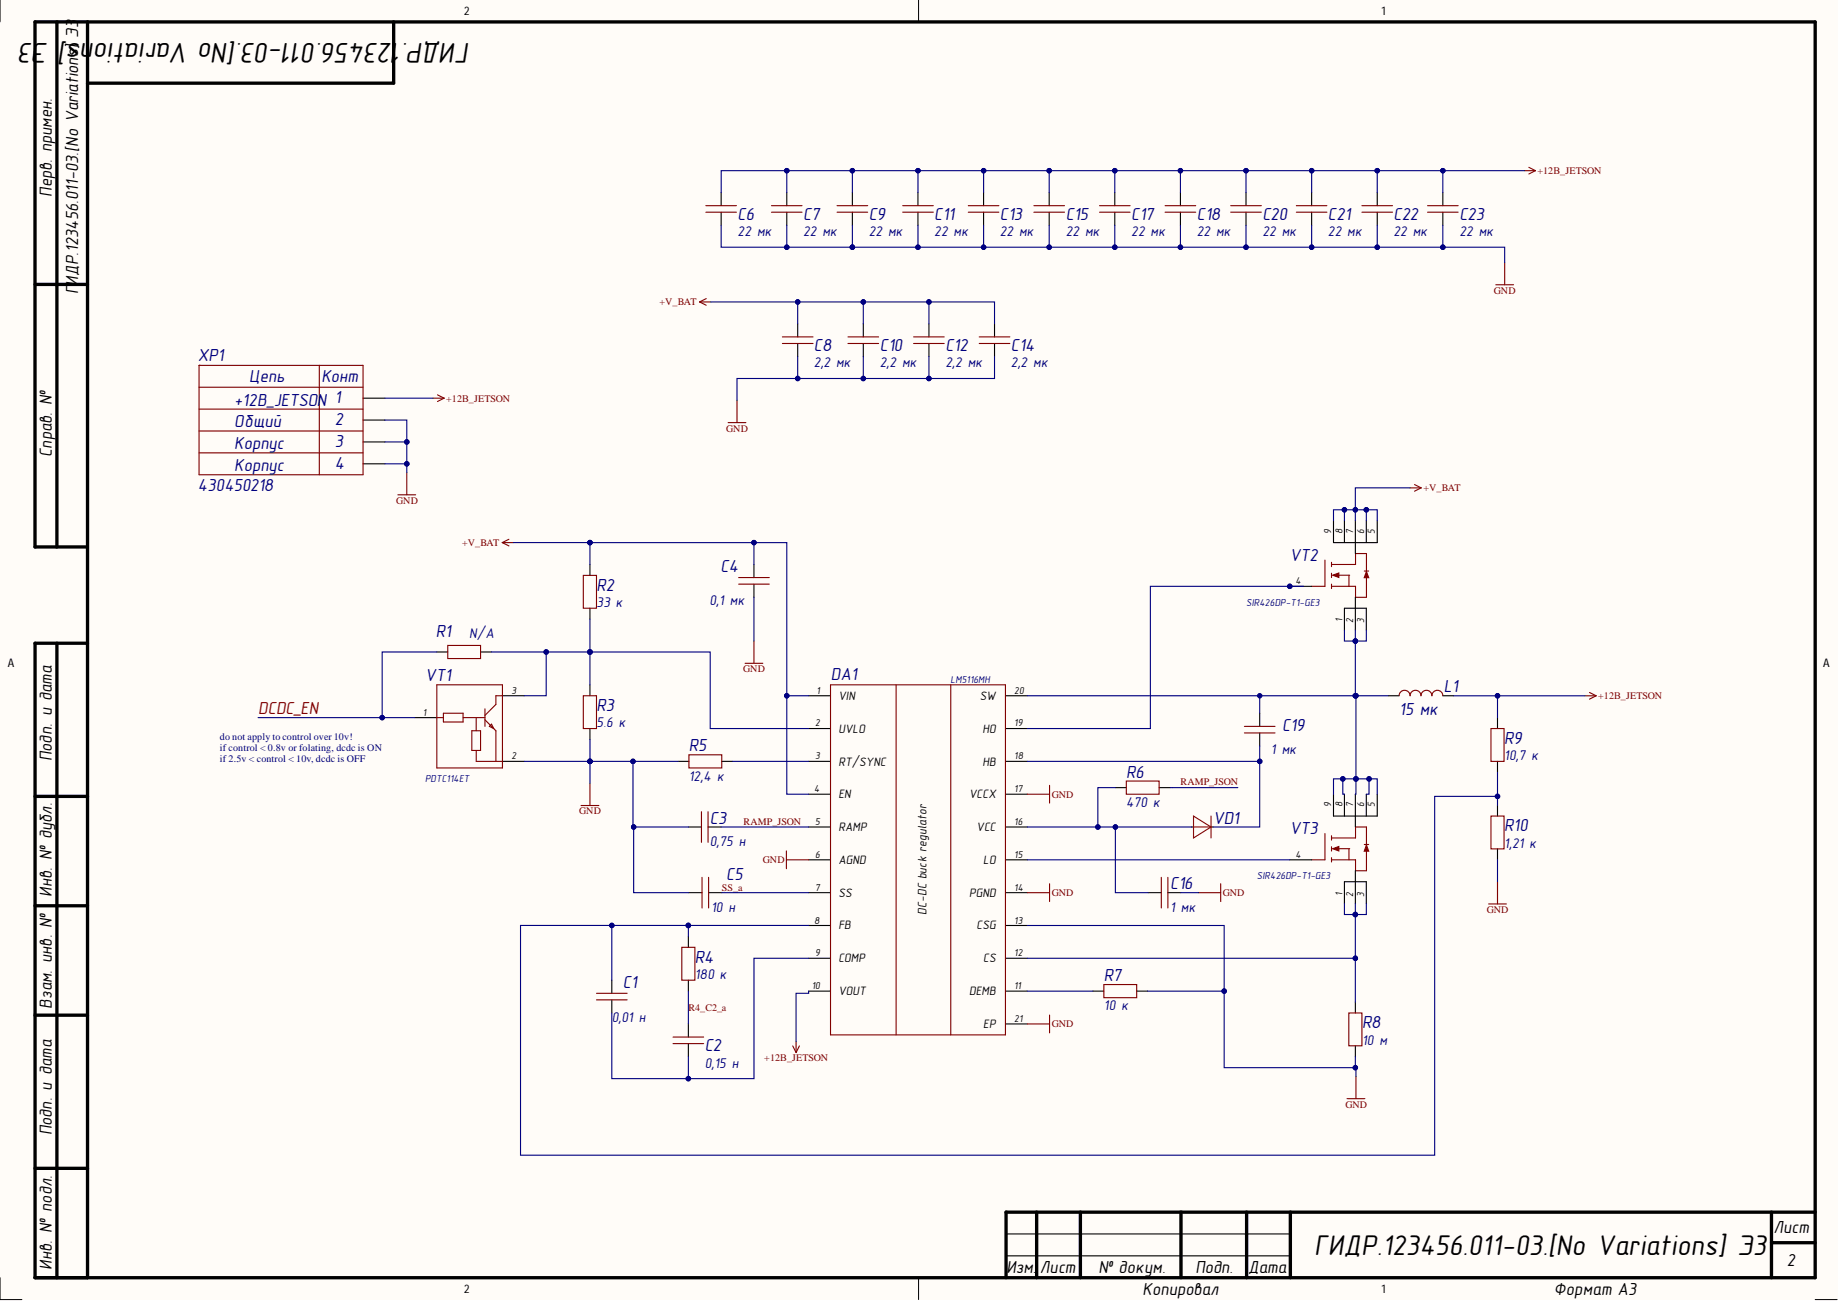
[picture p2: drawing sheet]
<svg xmlns="http://www.w3.org/2000/svg" width="420mm" height="297mm" viewBox="0 0 420 297" stroke-linecap="round" stroke-linejoin="round" font-family="sans-serif">
<defs><g id="words">
<g font-size="6.6">
<text x="7.6" y="9.8" transform="rotate(-180 7.6 9.8)">3</text>
<text x="11.2" y="9.8" transform="rotate(-180 11.2 9.8)">Э</text>
<text x="18.5" y="9.8" transform="rotate(-180 18.5 9.8)">s]</text>
<text x="89.6" y="9.8" transform="rotate(-180 89.6 9.8)">23456.011-03.[No Variation</text>
<text x="107.3" y="9.8" transform="rotate(-180 107.3 9.8)">ГИДР.1</text>
<text x="299.9" y="286.3">ГИДР.123456.011-03.[No Variations] Э3</text>
</g>
<g font-size="4">
<text x="11.8" y="45" transform="rotate(-90 11.8 45)">Перв. примен.</text>
<text x="17.8" y="67" transform="rotate(-90 17.8 67)">ГИДР.123456.011-03.[No Variations] Э3</text>
<text x="11.8" y="104.2" transform="rotate(-90 11.8 104.2)">Справ. №</text>
<text x="11.8" y="173.7" transform="rotate(-90 11.8 173.7)">Подп. и дата</text>
<text x="11.8" y="204.6" transform="rotate(-90 11.8 204.6)">Инв. № дубл.</text>
<text x="11.8" y="230.1" transform="rotate(-90 11.8 230.1)">Взам. инв. №</text>
<text x="11.8" y="259" transform="rotate(-90 11.8 259)">Подп. и дата</text>
<text x="404.6" y="281.4">Лист</text>
<text x="11.8" y="289.7" transform="rotate(-90 11.8 289.7)">Инв. № подл.</text>
<text x="229.6" y="290.3">Изм.</text>
<text x="237.2" y="290.3">Лист</text>
<text x="250.6" y="290.3">№ докум.</text>
<text x="272.7" y="290.3">Подп.</text>
<text x="284.8" y="290.3">Дата</text>
<text x="407.7" y="288.9">2</text>
<text x="260.6" y="295.4">Копировал</text>
<text x="354.5" y="295.4">Формат А3</text>
</g>
<g font-size="4" fill="#000080">
<text x="168.3" y="50.2">C6</text>
<text x="183.3" y="50.2">C7</text>
<text x="198.2" y="50.2">C9</text>
<text x="213.2" y="50.2">C11</text>
<text x="228.1" y="50.2">C13</text>
<text x="243.2" y="50.2">C15</text>
<text x="258.1" y="50.2">C17</text>
<text x="273.1" y="50.2">C18</text>
<text x="288" y="50.2">C20</text>
<text x="303" y="50.2">C21</text>
<text x="317.9" y="50.2">C22</text>
<text x="333" y="50.2">C23</text>
<text x="45.1" y="82.3">XP1</text>
<text x="185.7" y="80.1">C8</text>
<text x="200.7" y="80.1">C10</text>
<text x="215.7" y="80.1">C12</text>
<text x="230.7" y="80.1">C14</text>
<text x="56.9" y="87">Цепь</text>
<text x="73.3" y="87">Конт</text>
<text x="53.4" y="92.5">+12В_JETSON 1</text>
<text x="53.4" y="97.5">Общий</text>
<text x="76.4" y="97">2</text>
<text x="53.4" y="102.5">Корпус</text>
<text x="53.4" y="107.5">Корпус</text>
<text x="76.4" y="102">3</text>
<text x="76.4" y="107">4</text>
<text x="45.1" y="112.1">430450218</text>
<text x="164.4" y="130.4">C4</text>
<text x="294.3" y="128">VT2</text>
<text x="136.1" y="134.8">R2</text>
<text x="99.4" y="145.4">R1</text>
<text x="97" y="155.3">VT1</text>
<text x="189.6" y="155.2">DA1</text>
<text x="329.4" y="158">L1</text>
<text x="136.1" y="162.3">R3</text>
<text x="292.5" y="166.8">C19</text>
<text x="319.2" y="163">15 мк</text>
<text x="157.1" y="171.4">R5</text>
<text x="343.2" y="169.7">R9</text>
<text x="256.9" y="177.4">R6</text>
<text x="162" y="187.9">C3</text>
<text x="276.8" y="187.9">VD1</text>
<text x="294.3" y="190.3">VT3</text>
<text x="343.2" y="189.7">R10</text>
<text x="165.7" y="200.8">C5</text>
<text x="267" y="202.8">C16</text>
<text x="158.5" y="219.7">R4</text>
<text x="142.1" y="225.3">C1</text>
<text x="251.9" y="223.8">R7</text>
<text x="160.8" y="239.9">C2</text>
<text x="310.8" y="234.6">R8</text>
</g>
<text font-size="4" fill="#800000" x="58.9" y="162.9">DCDC_EN</text>
<g font-size="3.3" fill="#000080">
<text x="168.3" y="53.8">22 мк</text>
<text x="183.3" y="53.8">22 мк</text>
<text x="198.2" y="53.8">22 мк</text>
<text x="213.2" y="53.8">22 мк</text>
<text x="228.1" y="53.8">22 мк</text>
<text x="243.2" y="53.8">22 мк</text>
<text x="258.1" y="53.8">22 мк</text>
<text x="273.1" y="53.8">22 мк</text>
<text x="288" y="53.8">22 мк</text>
<text x="303" y="53.8">22 мк</text>
<text x="317.9" y="53.8">22 мк</text>
<text x="333" y="53.8">22 мк</text>
<text x="185.7" y="83.8">2,2 мк</text>
<text x="200.7" y="83.8">2,2 мк</text>
<text x="215.7" y="83.8">2,2 мк</text>
<text x="230.7" y="83.8">2,2 мк</text>
<text x="136.1" y="138.4">33 к</text>
<text x="161.9" y="138.1">0,1 мк</text>
<text x="107" y="145.5">N/A</text>
<text x="136.1" y="165.9">5.6 к</text>
<text x="290" y="172.1">1 мк</text>
<text x="343.2" y="173.4">10,7 к</text>
<text x="157.1" y="178.1">12,4 к</text>
<text x="256.9" y="184.1">470 к</text>
<text x="162" y="193.1">0,75 н</text>
<text x="343.2" y="193.4">1,21 к</text>
<text x="162.2" y="208.1">10 н</text>
<text x="267" y="208.1">1 мк</text>
<text x="158.5" y="223.3">180 к</text>
<text x="139.6" y="233.1">0,01 н</text>
<text x="251.9" y="230.5">10 к</text>
<text x="310.8" y="238.3">10 м</text>
<text x="160.8" y="243.6">0,15 н</text>
</g>
<g font-size="2.8">
<text x="191.3" y="159.6">VIN</text>
<text x="223.6" y="159.6">SW</text>
<text x="191.3" y="167.2">UVLO</text>
<text x="224.1" y="167.2">HO</text>
<text x="191.3" y="174.7">RT/SYNC</text>
<text x="224.1" y="174.7">HB</text>
<text x="191.3" y="182.1">EN</text>
<text x="221.1" y="182.1">VCCX</text>
<text x="191.3" y="189.7">RAMP</text>
<text x="222.8" y="189.7">VCC</text>
<text x="191.3" y="197.1">AGND</text>
<text x="224.3" y="197.1">LO</text>
<text x="191.3" y="204.6">SS</text>
<text x="211.4" y="208.7" transform="rotate(-90 211.4 208.7)">DC-DC buck regulator</text>
<text x="221.1" y="204.6">PGND</text>
<text x="191.3" y="212.1">FB</text>
<text x="222.8" y="212.1">CSG</text>
<text x="191.3" y="219.6">COMP</text>
<text x="224.3" y="219.6">CS</text>
<text x="191.3" y="227.1">VOUT</text>
<text x="221.1" y="227.1">DEMB</text>
<text x="224.3" y="234.5">EP</text>
</g>
<g font-size="2.7">
<text x="105.9" y="3.5">2</text>
<text x="315.1" y="3.5">1</text>
<text x="1.8" y="152.2">A</text>
<text x="415.9" y="152.2">A</text>
<text x="105.9" y="295">2</text>
<text x="315.1" y="295">1</text>
</g>
<g font-size="2.3" fill="#800000">
<text x="350.8" y="39.7">+12В_JETSON</text>
<text x="150.5" y="69.6">+V_BAT</text>
<text x="340.8" y="67">GND</text>
<text x="101.8" y="91.6">+12В_JETSON</text>
<text x="165.7" y="98.5">GND</text>
<text x="324.8" y="112.1">+V_BAT</text>
<text x="90.4" y="114.9">GND</text>
<text x="105.4" y="124.6">+V_BAT</text>
<text x="169.6" y="153.4">GND</text>
<text x="364.7" y="159.5">+12В_JETSON</text>
<text x="269.4" y="179.2">RAMP_JSON</text>
<text x="132.1" y="185.8">GND</text>
<text x="239.9" y="182">GND</text>
<text x="169.7" y="188.2">RAMP_JSON</text>
<text x="174" y="196.9">GND</text>
<text x="164.7" y="203.2">SS_a</text>
<text x="239.9" y="204.4">GND</text>
<text x="279" y="204.4">GND</text>
<text x="339.2" y="208.2">GND</text>
<text x="157.1" y="230.6">R4_C2_a</text>
<text x="239.9" y="234.4">GND</text>
<text x="174.4" y="242.1">+12В_JETSON</text>
<text x="306.9" y="252.7">GND</text>
</g>
<g font-size="2.3">
<text x="303.7" y="121.8" transform="rotate(-90 303.7 121.8)">9</text>
<text x="306.3" y="121.8" transform="rotate(-90 306.3 121.8)">8</text>
<text x="308.7" y="121.8" transform="rotate(-90 308.7 121.8)">7</text>
<text x="311.3" y="121.8" transform="rotate(-90 311.3 121.8)">6</text>
<text x="313.7" y="121.8" transform="rotate(-90 313.7 121.8)">5</text>
<text x="295.5" y="133.3">4</text>
<text x="306.3" y="142" transform="rotate(-90 306.3 142)">1</text>
<text x="308.7" y="142.2" transform="rotate(-90 308.7 142.2)">2</text>
<text x="311.3" y="142.2" transform="rotate(-90 311.3 142.2)">3</text>
<text x="116.7" y="158.3">3</text>
<text x="186.3" y="158.3">1</text>
<text x="231.4" y="158.3">20</text>
<text x="96.5" y="163.3">1</text>
<text x="186" y="165.7">2</text>
<text x="231.4" y="165.7">19</text>
<text x="116.7" y="173.3">2</text>
<text x="186" y="173.3">3</text>
<text x="231.4" y="173.3">18</text>
<text x="185.8" y="180.7">4</text>
<text x="231.4" y="180.7">17</text>
<text x="303.7" y="184.2" transform="rotate(-90 303.7 184.2)">9</text>
<text x="306.3" y="184.2" transform="rotate(-90 306.3 184.2)">8</text>
<text x="308.7" y="184.2" transform="rotate(-90 308.7 184.2)">7</text>
<text x="311.3" y="184.2" transform="rotate(-90 311.3 184.2)">6</text>
<text x="313.7" y="184.2" transform="rotate(-90 313.7 184.2)">5</text>
<text x="186" y="188.2">5</text>
<text x="231.4" y="188.2">16</text>
<text x="186" y="195.7">6</text>
<text x="231.4" y="195.7">15</text>
<text x="295.5" y="195.7">4</text>
<text x="186" y="203.2">7</text>
<text x="231.4" y="203.2">14</text>
<text x="306.3" y="204.4" transform="rotate(-90 306.3 204.4)">1</text>
<text x="308.7" y="204.7" transform="rotate(-90 308.7 204.7)">2</text>
<text x="311.3" y="204.7" transform="rotate(-90 311.3 204.7)">3</text>
<text x="185.8" y="210.7">8</text>
<text x="231.4" y="210.7">13</text>
<text x="186" y="218.1">9</text>
<text x="231.4" y="218.1">12</text>
<text x="185.2" y="225.7">10</text>
<text x="231.4" y="225.7">11</text>
<text x="231.4" y="233.1">21</text>
</g>
<g font-size="2.3" fill="#000080">
<text x="284.3" y="138.3">SIR426DP-T1-GE3</text>
<text x="216.9" y="155.8">LM5116MH</text>
<text x="50.2" y="173.8">if 2.5v &lt; control &lt; 10v, dcdc is OFF</text>
<text x="50.2" y="171.3">if control &lt; 0.8v or folating, dcdc is ON</text>
<text x="50.2" y="168.9">do not apply to control over 10v!</text>
<text x="97" y="178.5">PDTC114ET</text>
<text x="286.8" y="200.6">SIR426DP-T1-GE3</text>
</g>
</g></defs>
<g fill="#fffcf8">
<path d="M0 0h419.1v296.5h-419.1z" fill-rule="evenodd"/>
<path d="M5 5h409.1v286.5h-409.1z" fill-rule="evenodd"/>
</g>
<path d="M0 0v5M209.6 0v5M0 291.5v5h5M209.6 291.5v5M414.1 296.5h5" fill="none" stroke="#000" stroke-width=".23"/>
<g fill="none" stroke="#000" stroke-width=".76">
<path d="M13 5v119.8M20 5h394.1v286.5h-406.1v-144.7l12-.1M89.8 5v14h-69.8M8 64.9h12M20 124.8h-12v-119.8h12v286.5M13 146.8v144.7M8 181.7h12M8 206.6h12M8 231.6h12M8 266.5h12M236.5 276.5v15M246.5 276.5v15"/>
<path d="M269.4 276.5v15M284.4 276.5v15M294.4 276.5v15M404.2 276.5v15M414.1 276.5h-184.6v15M404.2 283.5h9.9"/>
</g>
<g fill="none" stroke="#000" stroke-width=".25">
<path d="M164.5 43.9v3M164.5 48.4v3M179.5 43.9v3M179.5 48.4v3M194.5 43.9v3M194.5 48.4v3M209.4 43.9v3M209.4 48.4v3M224.4 43.9v3M224.4 48.4v3M239.4 43.9v3M239.4 48.4v3"/>
<path d="M254.3 43.9v3M254.3 48.4v3M269.3 43.9v3M269.3 48.4v3M284.3 43.9v3M284.3 48.4v3M299.3 43.9v3M299.3 48.4v3M314.2 43.9v3M314.2 48.4v3M329.2 43.9v3M329.2 48.4v3"/>
<path d="M182 73.9v3M182 78.4v3M197 73.9v3M197 78.4v3M211.9 73.9v3M211.9 78.4v3M226.9 73.9v3M226.9 78.4v3M134.6 128.8v2.5M134.6 138.8v2.5M172 128.8v3M172 133.3v3"/>
<path d="M99.7 148.7h2.5M109.6 148.7h2.5M134.6 156.2v2.5M184.5 158.7h5M229.4 158.7h5M134.6 166.2v2.5M154.7 173.7h2.5M164.7 173.7h2.5M184.5 173.7h5M184.5 166.2h5M229.4 173.7h5M229.4 166.2h5"/>
<path d="M254.5 179.7h2.5M264.5 179.7h2.5M287.4 162.7v3M287.4 167.2v3M341.7 163.7v2.5M341.7 173.7v2.5M157.1 188.7h2.9M161.5 188.7h3M184.5 188.7h5M184.5 181.2h5M184.5 196.2h5M229.4 188.7h5"/>
<path d="M229.4 181.2h5M229.4 196.2h5M341.7 183.7v2.5M341.7 193.7v2.5M157.1 213.6v2.5M157.2 203.7h3M161.7 203.7h3M184.5 203.7h5M184.5 211.1h5M184.5 218.6h5M229.4 203.7h5M229.4 211.1h5"/>
<path d="M229.4 218.6h5M262 203.7h3M266.5 203.7h2.9M139.6 223.6v3M139.6 228.1v3M157.1 223.6v2.5M157.1 233.6v3M157.1 238.1v3M184.5 226.1h5M229.4 226.1h5M229.4 233.6h5M249.4 226.1h2.5"/>
<path d="M259.3 226.1h2.5M309.2 228.6v2.5M309.2 238.6v2.5M229.5 286.5h64.9M229.5 281.5h64.9"/>
</g>
<g fill="none" stroke="#800000" stroke-width=".25">
<path d="M161 46.9h7M161 48.4h7M176 46.9h7M176 48.4h7M191 46.9h7M191 48.4h7M206 46.9h6.9M206 48.4h6.9M220.9 46.9h7M220.9 48.4h7M235.9 46.9h7M235.9 48.4h7"/>
<path d="M250.9 46.9h6.9M250.9 48.4h6.9M265.8 46.9h7M265.8 48.4h7M280.8 46.9h7M280.8 48.4h7M295.8 46.9h6.9M295.8 48.4h6.9M310.7 46.9h7M310.7 48.4h7M325.7 46.9h7M325.7 48.4h7"/>
<path d="M178.5 76.9h7M178.5 78.4h7M193.5 76.9h7M193.5 78.4h7M208.4 76.9h7M208.4 78.4h7M223.4 76.9h7M223.4 78.4h7M133.1 131.3h3v7.5h-3zM168.5 131.8h7M168.5 133.3h7M102.2 147.2h7.4v3h-7.4z"/>
<path d="M133.1 158.7h3v7.5h-3zM189.5 156.2h39.9v79.9h-39.9zM204.5 156.2v79.9M216.9 156.2v79.9M157.2 172.2h7.5v3h-7.5zM257 178.2h7.5v3h-7.5zM283.9 165.7h7M283.9 167.2h7M340.2 166.2h3v7.5h-3zM160 185.2v7M161.5 185.2v7M303.8 191.2h5.5"/>
<path d="M303.8 196.2h5.5M303.8 195.7v1M304.4 193.6h3.5M340.2 186.2h3v7.5h-3zM155.6 216.1h2.9v7.5h-2.9zM160.2 200.2v6.9M161.7 200.2v6.9M265 200.2v6.9M266.5 200.2v6.9M136.1 226.6h7M136.1 228.1h7M153.6 236.6h6.9"/>
<path d="M153.6 238.1h6.9M251.9 224.6h7.4v3h-7.4zM307.7 231.1h3v7.5h-3z"/>
</g>
<path d="M304.1 193.6l1.4-.5v1z" fill="#800000"/>
<path d="M302.3 190.2v6h-3M303.8 190.7v1M303.8 193.2v1M304.1 193.6l1.4-.5v1zM307.8 193.7v2.5M311.8 188.7h-2.5v2.5M311.8 193.2v5.5h-2.5v-2.5" fill="none" stroke="#800000" stroke-width=".25"/>
<path d="M311.8 192.8l.5 1.4h-1z" fill="#800000"/>
<g fill="none" stroke="#800000" stroke-width=".25">
<path d="M303.8 128.8h5.5M303.8 133.8h5.5M303.8 133.3v1M304.4 131.2h3.5M99.7 156.2h14.9v19h-14.9zM114.6 158.7h-1.5v2l-2.5 2.5M319.2 158.7a1.25 1.25 0 0 1 1.3-1.2 1.25 1.25 0 0 1 1.2 1.2 1.25 1.25 0 0 1 1.3-1.2 1.25 1.25 0 0 1 1.2 1.2 1.25 1.25 0 0 1 1.3-1.2 1.25 1.25 0 0 1 1.2 1.2 1.25 1.25 0 0 1 1.2-1.2 1.25 1.25 0 0 1 1.3 1.2M99.7 163.7h1.5M101.2 162.7h4.5v2h-4.5zM105.7 163.7h4.9M107.6 166.7h2v4.5h-2zM108.6 163.7v3"/>
<path d="M108.7 171.2v2.5h5.9M110.6 161.7v4M110.6 164.2l2.5 2.5M112.1 165.2l.5 1-1-.5zM113.1 166.7v7M311.3 192.7h1M311.8 192.8l.5 1.4h-1zM311.8 188.7v5"/>
</g>
<path d="M114.6 158.7h5M316.7 158.7h2.5M329.2 158.7h2.5M94.7 163.7h5M114.6 173.7h5M294.3 196.2h5M304.2 181.2v5h10v-5M306.7 181.2v5M309.2 181.2v7.5M309.2 198.7v7.4M311.7 181.2v5M306.7 206.1v-4.9h5v4.9" fill="none" stroke="#000" stroke-width=".25"/>
<path d="M304.1 131.2l1.4-.5v1z" fill="#800000"/>
<path d="M302.3 127.8v6h-3M303.8 128.3v1M303.8 130.8v1M304.1 131.2l1.4-.5v1zM307.8 131.3v2.5M311.8 126.3h-2.5v2.5M311.8 130.8v5.5h-2.5v-2.5" fill="none" stroke="#800000" stroke-width=".25"/>
<path d="M311.8 130.4l.5 1.4h-1z" fill="#800000"/>
<g fill="none" stroke="#800000" stroke-width=".25">
<path d="M347.8 38.9h2.5M348.8 38.2l1.5 .7M350.3 38.9l-1.5 .8M343.3 59.9v5.1M159.6 68.9l1.5 .7M159.6 68.9h2.5M161.1 68.1l-1.5 .8M341.3 65h4M45.4 83.4h.1M45.4 98.3h37.4M45.4 93.3h37.4M45.4 88.3h37.4"/>
<path d="M45.4 83.4h37.4v24.9h-37.4zM72.9 83.4v24.9M98.8 90.8h2.5M99.8 90.1l1.5 .7M101.3 90.8l-1.5 .8M166.1 96.4h4.1M168.2 91.3v5.1M45.4 103.3h37.4M90.8 112.9h4M92.8 107.8v5.1M321.7 111.3h2.5M322.7 110.5l1.5 .8"/>
<path d="M324.2 111.3l-1.5 .8M114.6 123.8l1.5 .7M114.6 123.8h2.5M116.1 123l-1.5 .8M311.3 130.3h1M311.8 130.4l.5 1.4h-1zM311.8 126.3v5M170 151.3h4M172 146.2v5.1M361.6 158.7h2.6M362.6 158l1.6 .7M364.2 158.7l-1.6 .8"/>
<path d="M134.6 178.7v5.1M239.5 179.2v4M132.6 183.8h4M179.4 194.1v4.1M179.4 196.2h5.1M234.4 181.2h5.1M234.4 203.7h5.1M239.5 201.6v4.1M273.4 203.7h5.1M278.5 201.6v4.1M339.6 206.2h4.1M341.7 201.2v5"/>
<path d="M180.9 238.6l.7 1.5M181.6 237.6v2.5M182.4 238.6l-.8 1.5M234.4 233.6h5.1M239.5 231.6v4M307.3 250.6h4.1M309.4 245.6v5"/>
</g>
<g fill="none" stroke="#000" stroke-width=".25">
<path d="M82.8 90.8h5M82.8 95.8h5M82.8 100.8h5M82.8 105.8h5M304.2 118.8v5h10v-5M306.7 118.8v5M309.2 118.8v7.5M311.7 118.8v5M294.3 133.8h5M309.2 136.3v7.4M306.7 143.7v-4.9h5v4.9M271.8 188.7h.5"/>
<path d="M276.3 188.7h.5"/>
</g>
<path d="M272.3 186.2l4 2.5-4 2.5zM272.3 188.7h4M276.3 186.2v5" fill="none" stroke="#980000" stroke-width=".25"/>
<path d="M172 136.3v9.9M144.6 188.7h12.5M341.7 196.2v5M164.7 203.7h19.8" fill="none" stroke="#000080" stroke-width=".25"/>
<circle cx="144.6" cy="188.7" r=".51" fill="#000080"/>
<circle cx="144.6" cy="188.7" r=".51" fill="none" stroke="#000080" stroke-width=".23"/>
<path d="M329.2 51.4v5M157.1 226.1v7.5" fill="none" stroke="#000080" stroke-width=".25"/>
<circle cx="329.2" cy="56.4" r=".51" fill="#000080"/>
<circle cx="329.2" cy="56.4" r=".51" fill="none" stroke="#000080" stroke-width=".23"/>
<path d="M254.5 179.7h-4v9" fill="none" stroke="#000080" stroke-width=".25"/>
<circle cx="250.5" cy="188.7" r=".51" fill="#000080"/>
<circle cx="250.5" cy="188.7" r=".51" fill="none" stroke="#000080" stroke-width=".23"/>
<path d="M267.4 179.7h15M254.5 188.7v15h7.5" fill="none" stroke="#000080" stroke-width=".25"/>
<circle cx="254.5" cy="188.7" r=".51" fill="#000080"/>
<circle cx="254.5" cy="188.7" r=".51" fill="none" stroke="#000080" stroke-width=".23"/>
<path d="M172 123.8v5M269.4 203.7h4" fill="none" stroke="#000080" stroke-width=".25"/>
<circle cx="172" cy="123.8" r=".51" fill="#000080"/>
<circle cx="172" cy="123.8" r=".51" fill="none" stroke="#000080" stroke-width=".23"/>
<path d="M179.5 51.4v5" fill="none" stroke="#000080" stroke-width=".25"/>
<circle cx="179.5" cy="56.4" r=".51" fill="#000080"/>
<circle cx="179.5" cy="56.4" r=".51" fill="none" stroke="#000080" stroke-width=".23"/>
<path d="M194.5 51.4v5" fill="none" stroke="#000080" stroke-width=".25"/>
<circle cx="194.5" cy="56.4" r=".51" fill="#000080"/>
<circle cx="194.5" cy="56.4" r=".51" fill="none" stroke="#000080" stroke-width=".23"/>
<path d="M209.4 51.4v5" fill="none" stroke="#000080" stroke-width=".25"/>
<circle cx="209.4" cy="56.4" r=".51" fill="#000080"/>
<circle cx="209.4" cy="56.4" r=".51" fill="none" stroke="#000080" stroke-width=".23"/>
<path d="M224.4 51.4v5" fill="none" stroke="#000080" stroke-width=".25"/>
<circle cx="224.4" cy="56.4" r=".51" fill="#000080"/>
<circle cx="224.4" cy="56.4" r=".51" fill="none" stroke="#000080" stroke-width=".23"/>
<path d="M239.4 51.4v5" fill="none" stroke="#000080" stroke-width=".25"/>
<circle cx="239.4" cy="56.4" r=".51" fill="#000080"/>
<circle cx="239.4" cy="56.4" r=".51" fill="none" stroke="#000080" stroke-width=".23"/>
<path d="M254.3 51.4v5" fill="none" stroke="#000080" stroke-width=".25"/>
<circle cx="254.3" cy="56.4" r=".51" fill="#000080"/>
<circle cx="254.3" cy="56.4" r=".51" fill="none" stroke="#000080" stroke-width=".23"/>
<path d="M269.3 51.4v5" fill="none" stroke="#000080" stroke-width=".25"/>
<circle cx="269.3" cy="56.4" r=".51" fill="#000080"/>
<circle cx="269.3" cy="56.4" r=".51" fill="none" stroke="#000080" stroke-width=".23"/>
<path d="M284.3 51.4v5" fill="none" stroke="#000080" stroke-width=".25"/>
<circle cx="284.3" cy="56.4" r=".51" fill="#000080"/>
<circle cx="284.3" cy="56.4" r=".51" fill="none" stroke="#000080" stroke-width=".23"/>
<path d="M299.3 51.4v5" fill="none" stroke="#000080" stroke-width=".25"/>
<circle cx="299.3" cy="56.4" r=".51" fill="#000080"/>
<circle cx="299.3" cy="56.4" r=".51" fill="none" stroke="#000080" stroke-width=".23"/>
<path d="M314.2 51.4v5" fill="none" stroke="#000080" stroke-width=".25"/>
<circle cx="314.2" cy="56.4" r=".51" fill="#000080"/>
<circle cx="314.2" cy="56.4" r=".51" fill="none" stroke="#000080" stroke-width=".23"/>
<path d="M179.5 38.9v5" fill="none" stroke="#000080" stroke-width=".25"/>
<circle cx="179.5" cy="38.9" r=".51" fill="#000080"/>
<circle cx="179.5" cy="38.9" r=".51" fill="none" stroke="#000080" stroke-width=".23"/>
<path d="M194.5 38.9v5" fill="none" stroke="#000080" stroke-width=".25"/>
<circle cx="194.5" cy="38.9" r=".51" fill="#000080"/>
<circle cx="194.5" cy="38.9" r=".51" fill="none" stroke="#000080" stroke-width=".23"/>
<path d="M209.4 38.9v5" fill="none" stroke="#000080" stroke-width=".25"/>
<circle cx="209.4" cy="38.9" r=".51" fill="#000080"/>
<circle cx="209.4" cy="38.9" r=".51" fill="none" stroke="#000080" stroke-width=".23"/>
<path d="M224.4 38.9v5" fill="none" stroke="#000080" stroke-width=".25"/>
<circle cx="224.4" cy="38.9" r=".51" fill="#000080"/>
<circle cx="224.4" cy="38.9" r=".51" fill="none" stroke="#000080" stroke-width=".23"/>
<path d="M239.4 38.9v5" fill="none" stroke="#000080" stroke-width=".25"/>
<circle cx="239.4" cy="38.9" r=".51" fill="#000080"/>
<circle cx="239.4" cy="38.9" r=".51" fill="none" stroke="#000080" stroke-width=".23"/>
<path d="M254.3 38.9v5" fill="none" stroke="#000080" stroke-width=".25"/>
<circle cx="254.3" cy="38.9" r=".51" fill="#000080"/>
<circle cx="254.3" cy="38.9" r=".51" fill="none" stroke="#000080" stroke-width=".23"/>
<path d="M269.3 38.9v5" fill="none" stroke="#000080" stroke-width=".25"/>
<circle cx="269.3" cy="38.9" r=".51" fill="#000080"/>
<circle cx="269.3" cy="38.9" r=".51" fill="none" stroke="#000080" stroke-width=".23"/>
<path d="M284.3 38.9v5" fill="none" stroke="#000080" stroke-width=".25"/>
<circle cx="284.3" cy="38.9" r=".51" fill="#000080"/>
<circle cx="284.3" cy="38.9" r=".51" fill="none" stroke="#000080" stroke-width=".23"/>
<path d="M299.3 38.9v5" fill="none" stroke="#000080" stroke-width=".25"/>
<circle cx="299.3" cy="38.9" r=".51" fill="#000080"/>
<circle cx="299.3" cy="38.9" r=".51" fill="none" stroke="#000080" stroke-width=".23"/>
<path d="M314.2 38.9v5" fill="none" stroke="#000080" stroke-width=".25"/>
<circle cx="314.2" cy="38.9" r=".51" fill="#000080"/>
<circle cx="314.2" cy="38.9" r=".51" fill="none" stroke="#000080" stroke-width=".23"/>
<path d="M329.2 38.9v5" fill="none" stroke="#000080" stroke-width=".25"/>
<circle cx="329.2" cy="38.9" r=".51" fill="#000080"/>
<circle cx="329.2" cy="38.9" r=".51" fill="none" stroke="#000080" stroke-width=".23"/>
<path d="M211.9 81.4v5" fill="none" stroke="#000080" stroke-width=".25"/>
<circle cx="211.9" cy="86.4" r=".51" fill="#000080"/>
<circle cx="211.9" cy="86.4" r=".51" fill="none" stroke="#000080" stroke-width=".23"/>
<path d="M211.9 68.9v5" fill="none" stroke="#000080" stroke-width=".25"/>
<circle cx="211.9" cy="68.9" r=".51" fill="#000080"/>
<circle cx="211.9" cy="68.9" r=".51" fill="none" stroke="#000080" stroke-width=".23"/>
<path d="M197 81.4v5" fill="none" stroke="#000080" stroke-width=".25"/>
<circle cx="197" cy="86.4" r=".51" fill="#000080"/>
<circle cx="197" cy="86.4" r=".51" fill="none" stroke="#000080" stroke-width=".23"/>
<path d="M197 68.9v5" fill="none" stroke="#000080" stroke-width=".25"/>
<circle cx="197" cy="68.9" r=".51" fill="#000080"/>
<circle cx="197" cy="68.9" r=".51" fill="none" stroke="#000080" stroke-width=".23"/>
<path d="M182 68.9v5" fill="none" stroke="#000080" stroke-width=".25"/>
<circle cx="182" cy="68.9" r=".51" fill="#000080"/>
<circle cx="182" cy="68.9" r=".51" fill="none" stroke="#000080" stroke-width=".23"/>
<path d="M134.6 148.7v7.5" fill="none" stroke="#000080" stroke-width=".25"/>
<circle cx="134.6" cy="148.7" r=".51" fill="#000080"/>
<circle cx="134.6" cy="148.7" r=".51" fill="none" stroke="#000080" stroke-width=".23"/>
<path d="M134.6 123.8v5" fill="none" stroke="#000080" stroke-width=".25"/>
<circle cx="134.6" cy="123.8" r=".51" fill="#000080"/>
<circle cx="134.6" cy="123.8" r=".51" fill="none" stroke="#000080" stroke-width=".23"/>
<path d="M134.6 141.3v7.4" fill="none" stroke="#000080" stroke-width=".25"/>
<circle cx="134.6" cy="148.7" r=".51" fill="#000080"/>
<circle cx="134.6" cy="148.7" r=".51" fill="none" stroke="#000080" stroke-width=".23"/>
<path d="M179.5 158.7h5" fill="none" stroke="#000080" stroke-width=".25"/>
<circle cx="179.5" cy="158.7" r=".51" fill="#000080"/>
<circle cx="179.5" cy="158.7" r=".51" fill="none" stroke="#000080" stroke-width=".23"/>
<path d="M134.6 148.7h27.4v17.5h22.5M167.2 173.7h17.3" fill="none" stroke="#000080" stroke-width=".25"/>
<circle cx="134.6" cy="148.7" r=".51" fill="#000080"/>
<circle cx="134.6" cy="148.7" r=".51" fill="none" stroke="#000080" stroke-width=".23"/>
<path d="M124.6 148.7v10h-5M164.5 188.7h20" fill="none" stroke="#000080" stroke-width=".25"/>
<circle cx="124.6" cy="148.7" r=".51" fill="#000080"/>
<circle cx="124.6" cy="148.7" r=".51" fill="none" stroke="#000080" stroke-width=".23"/>
<path d="M134.6 173.7h9.8" fill="none" stroke="#000080" stroke-width=".25"/>
<circle cx="134.6" cy="173.7" r=".51" fill="#000080"/>
<circle cx="134.6" cy="173.7" r=".51" fill="none" stroke="#000080" stroke-width=".23"/>
<circle cx="144.4" cy="173.7" r=".51" fill="#000080"/>
<circle cx="144.4" cy="173.7" r=".51" fill="none" stroke="#000080" stroke-width=".23"/>
<path d="M134.6 173.7v5" fill="none" stroke="#000080" stroke-width=".25"/>
<circle cx="134.6" cy="173.7" r=".51" fill="#000080"/>
<circle cx="134.6" cy="173.7" r=".51" fill="none" stroke="#000080" stroke-width=".23"/>
<path d="M134.6 168.7v5" fill="none" stroke="#000080" stroke-width=".25"/>
<circle cx="134.6" cy="173.7" r=".51" fill="#000080"/>
<circle cx="134.6" cy="173.7" r=".51" fill="none" stroke="#000080" stroke-width=".23"/>
<path d="M119.6 173.7h15" fill="none" stroke="#000080" stroke-width=".25"/>
<circle cx="134.6" cy="173.7" r=".51" fill="#000080"/>
<circle cx="134.6" cy="173.7" r=".51" fill="none" stroke="#000080" stroke-width=".23"/>
<circle cx="134.6" cy="173.7" r=".51" fill="#000080"/>
<circle cx="134.6" cy="173.7" r=".51" fill="none" stroke="#000080" stroke-width=".23"/>
<path d="M157.1 211.1v2.5" fill="none" stroke="#000080" stroke-width=".25"/>
<circle cx="157.1" cy="211.1" r=".51" fill="#000080"/>
<circle cx="157.1" cy="211.1" r=".51" fill="none" stroke="#000080" stroke-width=".23"/>
<path d="M157.1 241.1v5" fill="none" stroke="#000080" stroke-width=".25"/>
<circle cx="157.1" cy="246.1" r=".51" fill="#000080"/>
<circle cx="157.1" cy="246.1" r=".51" fill="none" stroke="#000080" stroke-width=".23"/>
<path d="M157.1 211.1h27.4" fill="none" stroke="#000080" stroke-width=".25"/>
<circle cx="157.1" cy="211.1" r=".51" fill="#000080"/>
<circle cx="157.1" cy="211.1" r=".51" fill="none" stroke="#000080" stroke-width=".23"/>
<path d="M139.6 211.1v12.5" fill="none" stroke="#000080" stroke-width=".25"/>
<circle cx="139.6" cy="211.1" r=".51" fill="#000080"/>
<circle cx="139.6" cy="211.1" r=".51" fill="none" stroke="#000080" stroke-width=".23"/>
<path d="M341.7 158.7v5" fill="none" stroke="#000080" stroke-width=".25"/>
<circle cx="341.7" cy="158.7" r=".51" fill="#000080"/>
<circle cx="341.7" cy="158.7" r=".51" fill="none" stroke="#000080" stroke-width=".23"/>
<path d="M287.4 158.7v4" fill="none" stroke="#000080" stroke-width=".25"/>
<circle cx="287.4" cy="158.7" r=".51" fill="#000080"/>
<circle cx="287.4" cy="158.7" r=".51" fill="none" stroke="#000080" stroke-width=".23"/>
<path d="M261.8 226.1h17.5" fill="none" stroke="#000080" stroke-width=".25"/>
<circle cx="279.3" cy="226.1" r=".51" fill="#000080"/>
<circle cx="279.3" cy="226.1" r=".51" fill="none" stroke="#000080" stroke-width=".23"/>
<path d="M306.7 116.3h-2.5v2.5M234.4 226.1h15" fill="none" stroke="#000080" stroke-width=".25"/>
<circle cx="306.7" cy="116.3" r=".51" fill="#000080"/>
<circle cx="306.7" cy="116.3" r=".51" fill="none" stroke="#000080" stroke-width=".23"/>
<path d="M311.7 116.3h-2.5v2.5" fill="none" stroke="#000080" stroke-width=".25"/>
<circle cx="309.2" cy="116.3" r=".51" fill="#000080"/>
<circle cx="309.2" cy="116.3" r=".51" fill="none" stroke="#000080" stroke-width=".23"/>
<circle cx="311.7" cy="116.3" r=".51" fill="#000080"/>
<circle cx="311.7" cy="116.3" r=".51" fill="none" stroke="#000080" stroke-width=".23"/>
<path d="M311.7 118.8v-2.5h2.5v2.5" fill="none" stroke="#000080" stroke-width=".25"/>
<circle cx="311.7" cy="116.3" r=".51" fill="#000080"/>
<circle cx="311.7" cy="116.3" r=".51" fill="none" stroke="#000080" stroke-width=".23"/>
<path d="M309.2 143.7v2.6" fill="none" stroke="#000080" stroke-width=".25"/>
<circle cx="309.2" cy="146.3" r=".51" fill="#000080"/>
<circle cx="309.2" cy="146.3" r=".51" fill="none" stroke="#000080" stroke-width=".23"/>
<path d="M309.2 206.1v2.5" fill="none" stroke="#000080" stroke-width=".25"/>
<circle cx="309.2" cy="208.6" r=".51" fill="#000080"/>
<circle cx="309.2" cy="208.6" r=".51" fill="none" stroke="#000080" stroke-width=".23"/>
<path d="M182 81.4v5" fill="none" stroke="#000080" stroke-width=".25"/>
<circle cx="182" cy="86.4" r=".51" fill="#000080"/>
<circle cx="182" cy="86.4" r=".51" fill="none" stroke="#000080" stroke-width=".23"/>
<path d="M117.1 123.8h17.5" fill="none" stroke="#000080" stroke-width=".25"/>
<circle cx="134.6" cy="123.8" r=".51" fill="#000080"/>
<circle cx="134.6" cy="123.8" r=".51" fill="none" stroke="#000080" stroke-width=".23"/>
<path d="M309.2 146.3v12.4M234.4 196.2h59.9" fill="none" stroke="#000080" stroke-width=".25"/>
<circle cx="309.2" cy="146.3" r=".51" fill="#000080"/>
<circle cx="309.2" cy="146.3" r=".51" fill="none" stroke="#000080" stroke-width=".23"/>
<circle cx="309.2" cy="158.7" r=".51" fill="#000080"/>
<circle cx="309.2" cy="158.7" r=".51" fill="none" stroke="#000080" stroke-width=".23"/>
<path d="M309.2 218.6v10" fill="none" stroke="#000080" stroke-width=".25"/>
<circle cx="309.2" cy="218.6" r=".51" fill="#000080"/>
<circle cx="309.2" cy="218.6" r=".51" fill="none" stroke="#000080" stroke-width=".23"/>
<path d="M309.2 208.6v10h-74.8" fill="none" stroke="#000080" stroke-width=".25"/>
<circle cx="309.2" cy="218.6" r=".51" fill="#000080"/>
<circle cx="309.2" cy="218.6" r=".51" fill="none" stroke="#000080" stroke-width=".23"/>
<circle cx="309.2" cy="208.6" r=".51" fill="#000080"/>
<circle cx="309.2" cy="208.6" r=".51" fill="none" stroke="#000080" stroke-width=".23"/>
<path d="M112.1 148.7h22.5" fill="none" stroke="#000080" stroke-width=".25"/>
<circle cx="134.6" cy="148.7" r=".51" fill="#000080"/>
<circle cx="134.6" cy="148.7" r=".51" fill="none" stroke="#000080" stroke-width=".23"/>
<circle cx="124.6" cy="148.7" r=".51" fill="#000080"/>
<circle cx="124.6" cy="148.7" r=".51" fill="none" stroke="#000080" stroke-width=".23"/>
<path d="M134.6 123.8h44.9v57.4h5" fill="none" stroke="#000080" stroke-width=".25"/>
<circle cx="134.6" cy="123.8" r=".51" fill="#000080"/>
<circle cx="134.6" cy="123.8" r=".51" fill="none" stroke="#000080" stroke-width=".23"/>
<circle cx="172" cy="123.8" r=".51" fill="#000080"/>
<circle cx="172" cy="123.8" r=".51" fill="none" stroke="#000080" stroke-width=".23"/>
<circle cx="179.5" cy="158.7" r=".51" fill="#000080"/>
<circle cx="179.5" cy="158.7" r=".51" fill="none" stroke="#000080" stroke-width=".23"/>
<path d="M162.1 68.9h64.8v5" fill="none" stroke="#000080" stroke-width=".25"/>
<circle cx="182" cy="68.9" r=".51" fill="#000080"/>
<circle cx="182" cy="68.9" r=".51" fill="none" stroke="#000080" stroke-width=".23"/>
<circle cx="197" cy="68.9" r=".51" fill="#000080"/>
<circle cx="197" cy="68.9" r=".51" fill="none" stroke="#000080" stroke-width=".23"/>
<circle cx="211.9" cy="68.9" r=".51" fill="#000080"/>
<circle cx="211.9" cy="68.9" r=".51" fill="none" stroke="#000080" stroke-width=".23"/>
<path d="M164.5 51.4v5h30" fill="none" stroke="#000080" stroke-width=".25"/>
<circle cx="179.5" cy="56.4" r=".51" fill="#000080"/>
<circle cx="179.5" cy="56.4" r=".51" fill="none" stroke="#000080" stroke-width=".23"/>
<circle cx="194.5" cy="56.4" r=".51" fill="#000080"/>
<circle cx="194.5" cy="56.4" r=".51" fill="none" stroke="#000080" stroke-width=".23"/>
<path d="M234.4 211.1h44.9v32.5h29.9" fill="none" stroke="#000080" stroke-width=".25"/>
<circle cx="279.3" cy="226.1" r=".51" fill="#000080"/>
<circle cx="279.3" cy="226.1" r=".51" fill="none" stroke="#000080" stroke-width=".23"/>
<circle cx="309.2" cy="243.6" r=".51" fill="#000080"/>
<circle cx="309.2" cy="243.6" r=".51" fill="none" stroke="#000080" stroke-width=".23"/>
<path d="M321.7 111.3h-12.5v5h-2.5v2.5" fill="none" stroke="#000080" stroke-width=".25"/>
<circle cx="306.7" cy="116.3" r=".51" fill="#000080"/>
<circle cx="306.7" cy="116.3" r=".51" fill="none" stroke="#000080" stroke-width=".23"/>
<circle cx="309.2" cy="116.3" r=".51" fill="#000080"/>
<circle cx="309.2" cy="116.3" r=".51" fill="none" stroke="#000080" stroke-width=".23"/>
<path d="M347.8 38.9h-183.3v5" fill="none" stroke="#000080" stroke-width=".25"/>
<circle cx="179.5" cy="38.9" r=".51" fill="#000080"/>
<circle cx="179.5" cy="38.9" r=".51" fill="none" stroke="#000080" stroke-width=".23"/>
<circle cx="194.5" cy="38.9" r=".51" fill="#000080"/>
<circle cx="194.5" cy="38.9" r=".51" fill="none" stroke="#000080" stroke-width=".23"/>
<circle cx="209.4" cy="38.9" r=".51" fill="#000080"/>
<circle cx="209.4" cy="38.9" r=".51" fill="none" stroke="#000080" stroke-width=".23"/>
<circle cx="224.4" cy="38.9" r=".51" fill="#000080"/>
<circle cx="224.4" cy="38.9" r=".51" fill="none" stroke="#000080" stroke-width=".23"/>
<circle cx="239.4" cy="38.9" r=".51" fill="#000080"/>
<circle cx="239.4" cy="38.9" r=".51" fill="none" stroke="#000080" stroke-width=".23"/>
<circle cx="254.3" cy="38.9" r=".51" fill="#000080"/>
<circle cx="254.3" cy="38.9" r=".51" fill="none" stroke="#000080" stroke-width=".23"/>
<circle cx="269.3" cy="38.9" r=".51" fill="#000080"/>
<circle cx="269.3" cy="38.9" r=".51" fill="none" stroke="#000080" stroke-width=".23"/>
<circle cx="284.3" cy="38.9" r=".51" fill="#000080"/>
<circle cx="284.3" cy="38.9" r=".51" fill="none" stroke="#000080" stroke-width=".23"/>
<circle cx="299.3" cy="38.9" r=".51" fill="#000080"/>
<circle cx="299.3" cy="38.9" r=".51" fill="none" stroke="#000080" stroke-width=".23"/>
<circle cx="314.2" cy="38.9" r=".51" fill="#000080"/>
<circle cx="314.2" cy="38.9" r=".51" fill="none" stroke="#000080" stroke-width=".23"/>
<circle cx="329.2" cy="38.9" r=".51" fill="#000080"/>
<circle cx="329.2" cy="38.9" r=".51" fill="none" stroke="#000080" stroke-width=".23"/>
<path d="M331.7 158.7h29.9" fill="none" stroke="#000080" stroke-width=".25"/>
<circle cx="341.7" cy="158.7" r=".51" fill="#000080"/>
<circle cx="341.7" cy="158.7" r=".51" fill="none" stroke="#000080" stroke-width=".23"/>
<path d="M184.5 218.6h-12.5v27.5h-32.4v-15" fill="none" stroke="#000080" stroke-width=".25"/>
<circle cx="157.1" cy="246.1" r=".51" fill="#000080"/>
<circle cx="157.1" cy="246.1" r=".51" fill="none" stroke="#000080" stroke-width=".23"/>
<path d="M309.2 241.1l.2 4.5" fill="none" stroke="#000080" stroke-width=".25"/>
<circle cx="309.2" cy="243.6" r=".51" fill="#000080"/>
<circle cx="309.2" cy="243.6" r=".51" fill="none" stroke="#000080" stroke-width=".23"/>
<path d="M306.7 206.1v2.5h5v-2.5" fill="none" stroke="#000080" stroke-width=".25"/>
<circle cx="309.2" cy="208.6" r=".51" fill="#000080"/>
<circle cx="309.2" cy="208.6" r=".51" fill="none" stroke="#000080" stroke-width=".23"/>
<path d="M306.7 143.7v2.6h5v-2.6" fill="none" stroke="#000080" stroke-width=".25"/>
<circle cx="309.2" cy="146.3" r=".51" fill="#000080"/>
<circle cx="309.2" cy="146.3" r=".51" fill="none" stroke="#000080" stroke-width=".23"/>
<path d="M226.9 81.4v5h-58.7v4.9" fill="none" stroke="#000080" stroke-width=".25"/>
<circle cx="182" cy="86.4" r=".51" fill="#000080"/>
<circle cx="182" cy="86.4" r=".51" fill="none" stroke="#000080" stroke-width=".23"/>
<circle cx="197" cy="86.4" r=".51" fill="#000080"/>
<circle cx="197" cy="86.4" r=".51" fill="none" stroke="#000080" stroke-width=".23"/>
<circle cx="211.9" cy="86.4" r=".51" fill="#000080"/>
<circle cx="211.9" cy="86.4" r=".51" fill="none" stroke="#000080" stroke-width=".23"/>
<path d="M194.5 56.4h148.8v3.5" fill="none" stroke="#000080" stroke-width=".25"/>
<circle cx="194.5" cy="56.4" r=".51" fill="#000080"/>
<circle cx="194.5" cy="56.4" r=".51" fill="none" stroke="#000080" stroke-width=".23"/>
<circle cx="209.4" cy="56.4" r=".51" fill="#000080"/>
<circle cx="209.4" cy="56.4" r=".51" fill="none" stroke="#000080" stroke-width=".23"/>
<circle cx="224.4" cy="56.4" r=".51" fill="#000080"/>
<circle cx="224.4" cy="56.4" r=".51" fill="none" stroke="#000080" stroke-width=".23"/>
<circle cx="239.4" cy="56.4" r=".51" fill="#000080"/>
<circle cx="239.4" cy="56.4" r=".51" fill="none" stroke="#000080" stroke-width=".23"/>
<circle cx="254.3" cy="56.4" r=".51" fill="#000080"/>
<circle cx="254.3" cy="56.4" r=".51" fill="none" stroke="#000080" stroke-width=".23"/>
<circle cx="269.3" cy="56.4" r=".51" fill="#000080"/>
<circle cx="269.3" cy="56.4" r=".51" fill="none" stroke="#000080" stroke-width=".23"/>
<circle cx="284.3" cy="56.4" r=".51" fill="#000080"/>
<circle cx="284.3" cy="56.4" r=".51" fill="none" stroke="#000080" stroke-width=".23"/>
<circle cx="299.3" cy="56.4" r=".51" fill="#000080"/>
<circle cx="299.3" cy="56.4" r=".51" fill="none" stroke="#000080" stroke-width=".23"/>
<circle cx="314.2" cy="56.4" r=".51" fill="#000080"/>
<circle cx="314.2" cy="56.4" r=".51" fill="none" stroke="#000080" stroke-width=".23"/>
<circle cx="329.2" cy="56.4" r=".51" fill="#000080"/>
<circle cx="329.2" cy="56.4" r=".51" fill="none" stroke="#000080" stroke-width=".23"/>
<path d="M87.8 90.8h11M87.8 105.8h5" fill="none" stroke="#000080" stroke-width=".25"/>
<circle cx="92.8" cy="105.8" r=".51" fill="#000080"/>
<circle cx="92.8" cy="105.8" r=".51" fill="none" stroke="#000080" stroke-width=".23"/>
<path d="M87.8 100.8h5" fill="none" stroke="#000080" stroke-width=".25"/>
<circle cx="92.8" cy="100.8" r=".51" fill="#000080"/>
<circle cx="92.8" cy="100.8" r=".51" fill="none" stroke="#000080" stroke-width=".23"/>
<path d="M87.8 95.8h5v12" fill="none" stroke="#000080" stroke-width=".25"/>
<circle cx="92.8" cy="100.8" r=".51" fill="#000080"/>
<circle cx="92.8" cy="100.8" r=".51" fill="none" stroke="#000080" stroke-width=".23"/>
<circle cx="92.8" cy="105.8" r=".51" fill="#000080"/>
<circle cx="92.8" cy="105.8" r=".51" fill="none" stroke="#000080" stroke-width=".23"/>
<path d="M234.4 158.7h74.8" fill="none" stroke="#000080" stroke-width=".25"/>
<circle cx="309.2" cy="158.7" r=".51" fill="#000080"/>
<circle cx="309.2" cy="158.7" r=".51" fill="none" stroke="#000080" stroke-width=".23"/>
<path d="M309.4 158.7h7.3" fill="none" stroke="#000080" stroke-width=".25"/>
<circle cx="309.4" cy="158.7" r=".51" fill="#000080"/>
<circle cx="309.4" cy="158.7" r=".51" fill="none" stroke="#000080" stroke-width=".23"/>
<path d="M309.2 158.7h.2v19" fill="none" stroke="#000080" stroke-width=".25"/>
<circle cx="309.4" cy="177.7" r=".51" fill="#000080"/>
<circle cx="309.4" cy="177.7" r=".51" fill="none" stroke="#000080" stroke-width=".23"/>
<circle cx="309.4" cy="158.7" r=".51" fill="#000080"/>
<circle cx="309.4" cy="158.7" r=".51" fill="none" stroke="#000080" stroke-width=".23"/>
<circle cx="309.2" cy="158.7" r=".51" fill="#000080"/>
<circle cx="309.2" cy="158.7" r=".51" fill="none" stroke="#000080" stroke-width=".23"/>
<path d="M306.4 177.7v3.5h.3" fill="none" stroke="#000080" stroke-width=".25"/>
<circle cx="306.4" cy="177.7" r=".51" fill="#000080"/>
<circle cx="306.4" cy="177.7" r=".51" fill="none" stroke="#000080" stroke-width=".23"/>
<path d="M309.4 177.7v3.5h-.2" fill="none" stroke="#000080" stroke-width=".25"/>
<circle cx="309.4" cy="177.7" r=".51" fill="#000080"/>
<circle cx="309.4" cy="177.7" r=".51" fill="none" stroke="#000080" stroke-width=".23"/>
<path d="M312.4 177.7v3.5h-.7" fill="none" stroke="#000080" stroke-width=".25"/>
<circle cx="312.4" cy="177.7" r=".51" fill="#000080"/>
<circle cx="312.4" cy="177.7" r=".51" fill="none" stroke="#000080" stroke-width=".23"/>
<path d="M304.2 181.2v-3.5h10v3.5" fill="none" stroke="#000080" stroke-width=".25"/>
<circle cx="306.4" cy="177.7" r=".51" fill="#000080"/>
<circle cx="306.4" cy="177.7" r=".51" fill="none" stroke="#000080" stroke-width=".23"/>
<circle cx="309.4" cy="177.7" r=".51" fill="#000080"/>
<circle cx="309.4" cy="177.7" r=".51" fill="none" stroke="#000080" stroke-width=".23"/>
<circle cx="312.4" cy="177.7" r=".51" fill="#000080"/>
<circle cx="312.4" cy="177.7" r=".51" fill="none" stroke="#000080" stroke-width=".23"/>
<path d="M58.9 163.7h28.3M184.5 226.1v.5h-2.9v11" fill="none" stroke="#000080" stroke-width=".25"/>
<circle cx="87.2" cy="163.7" r=".51" fill="#000080"/>
<circle cx="87.2" cy="163.7" r=".51" fill="none" stroke="#000080" stroke-width=".23"/>
<path d="M99.7 148.7h-12.5v15h7.5" fill="none" stroke="#000080" stroke-width=".25"/>
<circle cx="87.2" cy="163.7" r=".51" fill="#000080"/>
<circle cx="87.2" cy="163.7" r=".51" fill="none" stroke="#000080" stroke-width=".23"/>
<path d="M154.7 173.7h-10.3l.2 30h12.6" fill="none" stroke="#000080" stroke-width=".25"/>
<circle cx="144.6" cy="188.7" r=".51" fill="#000080"/>
<circle cx="144.6" cy="188.7" r=".51" fill="none" stroke="#000080" stroke-width=".23"/>
<circle cx="144.4" cy="173.7" r=".51" fill="#000080"/>
<circle cx="144.4" cy="173.7" r=".51" fill="none" stroke="#000080" stroke-width=".23"/>
<path d="M234.4 188.7h37.4" fill="none" stroke="#000080" stroke-width=".25"/>
<circle cx="250.5" cy="188.7" r=".51" fill="#000080"/>
<circle cx="250.5" cy="188.7" r=".51" fill="none" stroke="#000080" stroke-width=".23"/>
<circle cx="254.5" cy="188.7" r=".51" fill="#000080"/>
<circle cx="254.5" cy="188.7" r=".51" fill="none" stroke="#000080" stroke-width=".23"/>
<path d="M297.4 133.8h-34.9v32.4h-28.1" fill="none" stroke="#000080" stroke-width=".25"/>
<circle cx="294.3" cy="133.8" r=".51" fill="#000080"/>
<circle cx="294.3" cy="133.8" r=".51" fill="none" stroke="#000080" stroke-width=".23"/>
<path d="M294.3 133.8h.1" fill="none" stroke="#000080" stroke-width=".25"/>
<circle cx="294.3" cy="133.8" r=".51" fill="#000080"/>
<circle cx="294.3" cy="133.8" r=".51" fill="none" stroke="#000080" stroke-width=".23"/>
<path d="M287.4 173.7v15h-10.6" fill="none" stroke="#000080" stroke-width=".25"/>
<circle cx="287.4" cy="173.7" r=".51" fill="#000080"/>
<circle cx="287.4" cy="173.7" r=".51" fill="none" stroke="#000080" stroke-width=".23"/>
<path d="M287.4 170.2v3.5h-53" fill="none" stroke="#000080" stroke-width=".25"/>
<circle cx="287.4" cy="173.7" r=".51" fill="#000080"/>
<circle cx="287.4" cy="173.7" r=".51" fill="none" stroke="#000080" stroke-width=".23"/>
<path d="M341.7 181.7h-14.4v81.8h-208.5v-52.4h38.3" fill="none" stroke="#000080" stroke-width=".25"/>
<circle cx="157.1" cy="211.1" r=".51" fill="#000080"/>
<circle cx="157.1" cy="211.1" r=".51" fill="none" stroke="#000080" stroke-width=".23"/>
<circle cx="139.6" cy="211.1" r=".51" fill="#000080"/>
<circle cx="139.6" cy="211.1" r=".51" fill="none" stroke="#000080" stroke-width=".23"/>
<circle cx="341.7" cy="181.7" r=".51" fill="#000080"/>
<circle cx="341.7" cy="181.7" r=".51" fill="none" stroke="#000080" stroke-width=".23"/>
<path d="M341.7 176.2v7.5" fill="none" stroke="#000080" stroke-width=".25"/>
<circle cx="341.7" cy="181.7" r=".51" fill="#000080"/>
<circle cx="341.7" cy="181.7" r=".51" fill="none" stroke="#000080" stroke-width=".23"/>
<path d="M267 179.7h.4" fill="none" stroke="#000080" stroke-width=".25"/>
<use href="#words"/>
</svg>
